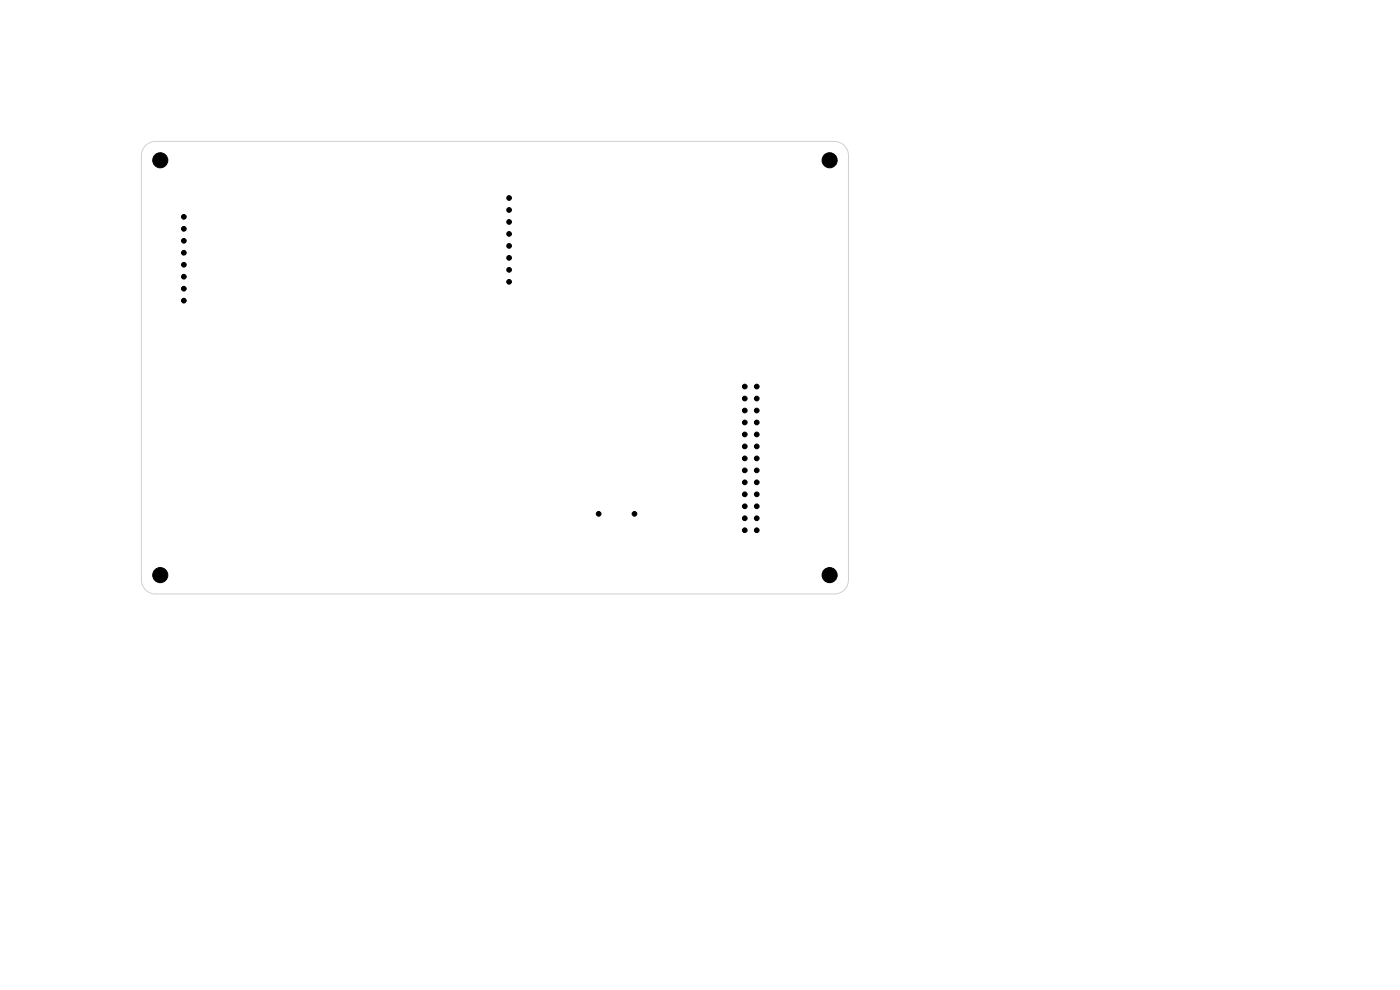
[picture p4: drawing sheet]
<svg xmlns="http://www.w3.org/2000/svg" width="297mm" height="210mm" viewBox="0 0 297 210" stroke-linecap="round" stroke-linejoin="round" font-family="sans-serif">
<path d="M30.9 30.9a3 3 0 0 1 2.1-.9h144a3 3 0 0 1 3 3v90a3 3 0 0 1-3 3h-144a3 3 0 0 1-3-3v-90a3 3 0 0 1 .9-2.1z" fill="none" stroke="#d0d2cd" stroke-width=".21"/>
<g fill="#000" stroke="#000" stroke-width=".21">
<circle cx="34" cy="34" r="1.6"/>
<circle cx="176" cy="34" r="1.6"/>
<circle cx="39" cy="58.7" r=".5"/>
<circle cx="39" cy="46" r=".5"/>
<circle cx="39" cy="48.5" r=".5"/>
<circle cx="39" cy="53.6" r=".5"/>
<circle cx="39" cy="56.2" r=".5"/>
<circle cx="39" cy="51.1" r=".5"/>
<circle cx="108" cy="42" r=".5"/>
<circle cx="108" cy="54.7" r=".5"/>
<circle cx="108" cy="49.6" r=".5"/>
<circle cx="108" cy="47.1" r=".5"/>
<circle cx="108" cy="44.5" r=".5"/>
<circle cx="108" cy="59.8" r=".5"/>
<circle cx="108" cy="52.2" r=".5"/>
<circle cx="108" cy="57.2" r=".5"/>
<circle cx="39" cy="63.8" r=".5"/>
<circle cx="39" cy="61.2" r=".5"/>
<circle cx="158" cy="82" r=".5"/>
<circle cx="158" cy="87.1" r=".5"/>
<circle cx="158" cy="99.8" r=".5"/>
<circle cx="158" cy="92.2" r=".5"/>
<circle cx="158" cy="89.6" r=".5"/>
<circle cx="158" cy="97.2" r=".5"/>
<circle cx="158" cy="94.7" r=".5"/>
<circle cx="158" cy="84.5" r=".5"/>
<circle cx="160.5" cy="94.7" r=".5"/>
<circle cx="160.5" cy="87.1" r=".5"/>
<circle cx="160.5" cy="82" r=".5"/>
<circle cx="160.5" cy="97.2" r=".5"/>
<circle cx="160.5" cy="84.5" r=".5"/>
<circle cx="160.5" cy="92.2" r=".5"/>
<circle cx="160.5" cy="99.8" r=".5"/>
<circle cx="160.5" cy="89.6" r=".5"/>
<circle cx="127" cy="109" r=".5"/>
<circle cx="134.6" cy="109" r=".5"/>
<circle cx="158" cy="102.3" r=".5"/>
<circle cx="158" cy="107.4" r=".5"/>
<circle cx="158" cy="104.9" r=".5"/>
<circle cx="158" cy="112.5" r=".5"/>
<circle cx="158" cy="109.9" r=".5"/>
<circle cx="160.5" cy="107.4" r=".5"/>
<circle cx="160.5" cy="102.3" r=".5"/>
<circle cx="160.5" cy="104.9" r=".5"/>
<circle cx="160.5" cy="109.9" r=".5"/>
<circle cx="160.5" cy="112.5" r=".5"/>
<circle cx="34" cy="122" r="1.6"/>
<circle cx="176" cy="122" r="1.6"/>
</g>
</svg>
